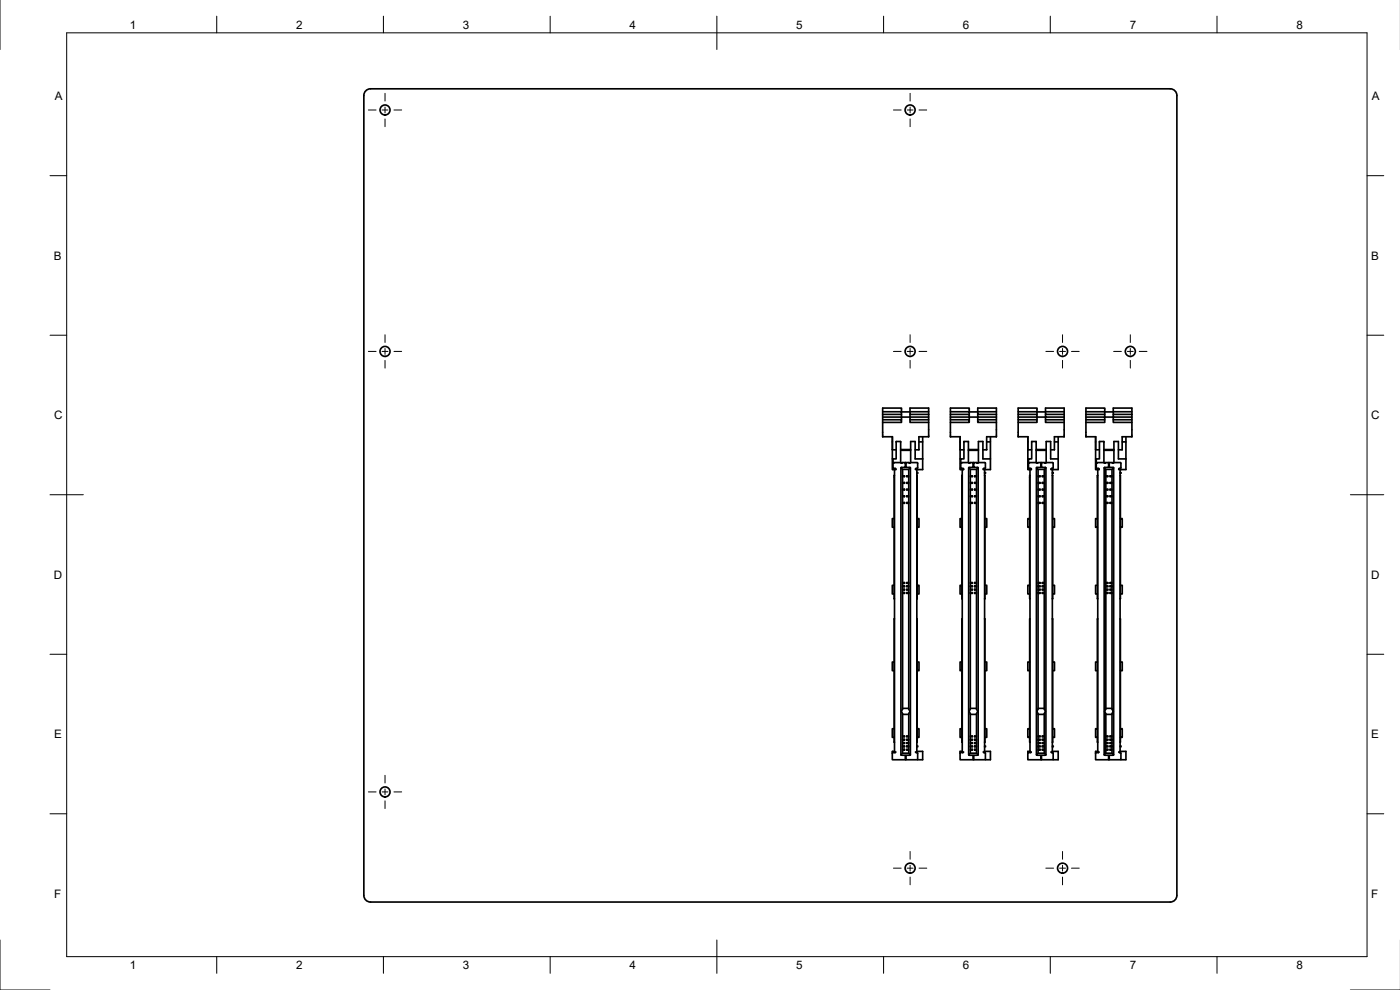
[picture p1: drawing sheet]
<svg xmlns="http://www.w3.org/2000/svg" width="420mm" height="297mm" viewBox="0 0 420 297" stroke-linecap="round" stroke-linejoin="round" font-family="sans-serif">
<defs><g id="words">
<g font-size="3.5">
<text x="39" y="8.6">1</text>
<text x="88.9" y="8.6">2</text>
<text x="138.9" y="8.6">3</text>
<text x="188.9" y="8.6">4</text>
<text x="239" y="8.6">5</text>
<text x="288.9" y="8.6">6</text>
<text x="339" y="8.6">7</text>
<text x="389.1" y="8.6">8</text>
<text x="16.4" y="30">A</text>
<text x="411.7" y="30">A</text>
<text x="16.2" y="77.9">B</text>
<text x="411.5" y="77.9">B</text>
<text x="16.3" y="125.8">C</text>
<text x="411.5" y="125.8">C</text>
<text x="16.2" y="173.6">D</text>
<text x="411.5" y="173.6">D</text>
<text x="16.3" y="221.5">E</text>
<text x="411.5" y="221.5">E</text>
<text x="16.3" y="269.4">F</text>
<text x="411.5" y="269.4">F</text>
<text x="39" y="290.8">1</text>
<text x="88.9" y="290.8">2</text>
<text x="138.9" y="290.8">3</text>
<text x="188.9" y="290.8">4</text>
<text x="239" y="290.8">5</text>
<text x="288.9" y="290.8">6</text>
<text x="339" y="290.8">7</text>
<text x="389.1" y="290.8">8</text>
</g>
</g></defs>
<!-- layer: Visible -->
<g fill="none" stroke="#000" stroke-width=".5">
<path d="M109.8 27.2l1.4-.6h240a2 2 0 0 1 2 2v240a2 2 0 0 1-2 2h-240a2 2 0 0 1-2-2v-240zM264.9 124.3h5.6v.8h2.6v.8h5.6M264.9 125.9h5.6v.8h-5.6M264.9 125.1h5.6v.8M264.9 123.5h5.6v.8M267.8 137.7v3.2h.2v-.6M267.8 131.1v6.6h.2M267.8 132.6h.1M267.8 131v4h1.2M268 139l.1 1.5 .7 .2-.8 .2M268 139l.2-.2h2.2l.2 .2 .2-.2h.9v1.4l-1.3 .2v86l1.3 .2v1.3M270.3 138.8v-6.3h-1.3v5.2h-1v1.3"/>
<path d="M270.3 135.1h3M270.4 138.9h.4M271.7 138.8h.2M272.8 138.9h.4M273.1 122.4h5.6v1.9h-5.6zM273.1 124.3v.8h5.6M273.1 125.9v.8h5.6M273.3 134.9l-3 .1M275.8 131v4h-1.2M275.8 132.6h1.1M276.9 137.7h-2.3v-5.2h-1.3v6.3M276.9 131.1v6.6"/>
<path d="M276.9 137.7v3.2h-1.8M278.7 123.5h-8.2v-1.1h-5.6v8.7h2.9M278.7 124.3v6.8h-2.9M285.2 124.3h5.7v.8h2.5v.8h5.6M285.2 125.9h5.7v.8h-5.7M285.2 125.1h5.7v.8M285.2 123.5h5.7v.8M288.1 137.7v3.2h.2v-.6M288.1 131.1v6.6h.2M288.1 132.6h.1M288.2 131v4h1.1M288.3 139l.1 1.5 .8 .2-.9 .2"/>
<path d="M288.3 139l.2-.2h2.2l.2 .2 .2-.2h.9v1.4l-1.3 .2v86l1.3 .2v1.3M290.6 138.8v-6.3h-1.3v5.2h-1v1.3M290.6 135.1h3M290.8 138.9h.3M292 138.8h.2M293.2 138.9h.3M293.4 122.4h5.6v1.9h-5.6zM293.4 124.3v.8h5.6M293.4 125.9v.8h5.6M293.6 134.9l-3 .1M296.1 131v4h-1.1M296.1 132.6h1.1"/>
<path d="M297.2 137.7h-2.2v-5.2h-1.4v6.3M297.2 131.1v6.6M297.2 137.7v3.2h-1.8M299 123.5h-8.1v-1.1h-5.7v8.7h3M299 124.3v6.8h-2.9M305.6 124.3h5.6v.8h2.6v.8h5.6M305.6 125.9h5.6v.8h-5.6M305.6 125.1h5.6v.8M305.6 123.5h5.6v.8M308.5 137.7v3.2h.2v-.6M308.5 131.1v6.6h.2M308.5 132.6h.1"/>
<path d="M308.5 131v4h1.1M308.7 139v1.5l.8 .2-.8 .2M308.7 139l.2-.2h2.2l.2 .2 .2-.2h.9v1.4l-1.4 .2v86l1.4 .2v1.3M311 138.8v-6.3h-1.4v5.2h-.9v1.3M311 135.1h3M311.1 138.9h.3M312.4 138.8h.2M313.5 138.9h.3M313.8 122.4h5.6v1.9h-5.6zM313.8 124.3v.8h5.6M313.8 125.9v.8h5.6M314 134.9l-3 .1"/>
<path d="M316.4 131v4h-1.1M316.4 132.6h1.2M317.6 137.7h-2.3v-5.2h-1.3v6.3M317.6 131.1v6.6M317.6 137.7v3.2h-1.8M319.4 123.5h-8.2v-1.1h-5.6v8.7h2.9M319.4 124.3v6.8h-3M325.9 124.3h5.7v.8h2.5v.8h5.6M325.9 125.9h5.7v.8h-5.7M325.9 125.1h5.7v.8M325.9 123.5h5.7v.8M328.8 137.7v3.2h.2v-.6"/>
<path d="M328.8 131.1v6.6h.2M328.8 132.6h.1M328.8 131v4h1.2M329 139l.1 1.5 .7 .2-.8 .2M329 139l.2-.2h2.2l.2 .2 .2-.2h.9v1.4l-1.3 .2v86l1.3 .2v1.3M331.3 138.8v-6.3h-1.3v5.2h-1v1.3M331.3 135.1h3M331.4 138.9h.4M332.7 138.8h.2M333.8 138.9h.4M334.1 122.4h5.6v1.9h-5.6zM334.1 124.3v.8h5.6"/>
<path d="M334.1 125.9v.8h5.6M334.3 134.9l-3 .1M336.8 131v4h-1.2M336.8 132.6h1.1M337.9 137.7h-2.3v-5.2h-1.3v6.3M337.9 131.1v6.6M337.9 137.7v3.2h-1.8M339.7 123.5h-8.1v-1.1h-5.7v8.7h2.9M339.7 124.3v6.8h-2.9M268.3 155.6h-.5v2.6h.5M268.4 142.6v37.1M268.4 140.9v84.5"/>
<path d="M270.5 140.4l.4 .4-.1 72.2a.85 .85 0 0 0 .1 1.2v11.8M270.9 146.8h.6v.2h-.6M270.9 148.8h.6v.2h-.6M270.9 150.8h.6v.2h-.6M270.9 142.8h.6v.2h-.6M270.9 144.8h.6v.2h-.6M272.7 140.8l.1 72.2a.85 .85 0 0 1-.1 1.2v11.8M272.7 144.8h-.6v.2h.6M272.7 146.8h-.6v.2h.6M272.7 148.8h-.6v.2h.6M272.7 142.8h-.6v.2h.6M272.7 150.8h-.6v.2h.6"/>
<path d="M273.1 140.4l-.4 .4h-1.8M275.1 140.9l-.3-.2 .6-.4-.1-1.5h-2.1l-.2 .2-.2-.2h-.9v1.4l1.3 .2v86l-1.3 .2v1.3h3.5v-1.9l-.6-.4M275.2 142.6v37.1M275.2 140.9l-.1 84.9M275.3 155.6h.5v2.6h-.5M288.7 155.6h-.6v2.6h.6M288.8 142.6v37.1M288.8 140.9v84.5M290.8 140.4l.4 .4-.1 72.2a.85 .85 0 0 0 .1 1.2v11.8M291.2 146.8h.6v.2h-.6M291.2 148.8h.6v.2h-.6M291.2 150.8h.6v.2h-.6"/>
<path d="M291.2 142.8h.6v.2h-.6M291.2 144.8h.6v.2h-.6M293.1 140.8l.1 72.2a.85 .85 0 0 1-.1 1.2v11.8M293.1 144.8h-.6v.2h.6M293.1 146.8h-.6v.2h.6M293.1 148.8h-.6v.2h.6M293.1 142.8h-.6v.2h.6M293.1 150.8h-.6v.2h.6M293.5 140.4l-.4 .4h-1.9M295.4 140.9l-.3-.2 .6-.4v-1.5h-2.2l-.2 .2-.2-.2h-.9v1.4l1.4 .2v86l-1.4 .2v1.3h3.5v-1.9l-.6-.4M295.5 142.6v37.1M295.5 140.9l-.1 84.9"/>
<path d="M295.6 155.6h.5v2.6h-.5M309 155.6h-.5v2.6h.5M309.1 142.6v37.1M309.1 140.9v84.5M311.1 140.4l.4 .4-.1 72.2a.85 .85 0 0 0 .1 1.2v11.8M311.5 146.8h.6v.2h-.6M311.5 148.8h.6v.2h-.6M311.5 150.8h.6v.2h-.6M311.5 142.8h.6v.2h-.6M311.5 144.8h.6v.2h-.6M313.4 140.8l.1 72.2a.85 .85 0 0 1-.1 1.2v11.8M313.4 144.8h-.6v.2h.6"/>
<path d="M313.4 146.8h-.6v.2h.6M313.4 148.8h-.6v.2h.6M313.4 142.8h-.6v.2h.6M313.4 150.8h-.6v.2h.6M313.8 140.4l-.4 .4h-1.9M315.8 140.9l-.4-.2 .7-.4-.1-1.5h-2.1l-.2 .2-.2-.2h-.9v1.4l1.3 .2v86l-1.3 .2v1.3h3.5v-1.9l-.7-.4M315.8 142.6v37.1M315.8 140.9v84.9M315.9 155.6h.6v2.6h-.6M329.3 155.6h-.5v2.6h.5M329.4 142.6v37.1M329.4 140.9v84.5"/>
<path d="M331.5 140.4l.4 .4-.1 72.2a.85 .85 0 0 0 .1 1.2v11.8M331.9 146.8h.6v.2h-.6M331.9 148.8h.6v.2h-.6M331.9 150.8h.6v.2h-.6M331.9 142.8h.6v.2h-.6M331.9 144.8h.6v.2h-.6M333.7 140.8l.1 72.2a.85 .85 0 0 1-.1 1.2v11.8M333.7 144.8h-.6v.2h.6M333.7 146.8h-.6v.2h.6M333.7 148.8h-.6v.2h.6M333.7 142.8h-.6v.2h.6M333.7 150.8h-.6v.2h.6"/>
<path d="M334.1 140.4l-.4 .4h-1.8M336.1 140.9l-.3-.2 .6-.4-.1-1.5h-2.1l-.2 .2-.2-.2h-.9v1.4l1.3 .2v86l-1.3 .2v1.3h3.5v-1.9l-.6-.4M336.2 142.6v37.1M336.2 140.9l-.1 84.9M336.3 155.6h.5v2.6h-.5M268.3 175.6h-.5v2.6h.5M270.9 176.8h.6v.2h-.6M270.9 174.8h.6v.2h-.6M270.9 175.8h.6v.2h-.6v-.2M270.9 177.8h.6v.2h-.6v-.2M270.9 176h.1M270.9 178h.1"/>
<path d="M272.1 175.8h.6v.2h-.6zM272.7 176h.1M272.7 175.8h.1M272.7 176.8h-.6v.2h.6M272.7 174.8h-.6v.2h.6M272.7 177.8h-.6v.2h.6M275.3 175.6h.5v2.6h-.5M288.7 175.6h-.6v2.6h.6M291.2 176.8h.6v.2h-.6M291.2 174.8h.6v.2h-.6M291.2 175.8h.6v.2h-.6v-.2M291.2 177.8h.6v.2h-.6v-.2"/>
<path d="M291.2 176h.1M291.2 178h.1M292.5 175.8h.5v.2h-.5zM293 176h.1M293 175.8h.1M293.1 176.8h-.6v.2h.6M293.1 174.8h-.6v.2h.6M293.1 177.8h-.6v.2h.6M295.6 175.6h.5v2.6h-.5M309 175.6h-.5v2.6h.5M311.5 176.8h.6v.2h-.6M311.5 174.8h.6v.2h-.6"/>
<path d="M311.5 175.8h.6v.2h-.5v-.2M311.5 177.8h.6v.2h-.5v-.2M311.5 176h.1M311.5 178h.1M312.8 175.8h.6v.2h-.6zM313.4 176h.1M313.4 175.8h.1M313.4 176.8h-.6v.2h.6M313.4 174.8h-.6v.2h.6M313.4 177.8h-.6v.2h.6M315.9 175.6h.6v2.6h-.6M329.3 175.6h-.5v2.6h.5"/>
<path d="M331.9 176.8h.6v.2h-.6M331.9 174.8h.6v.2h-.6M331.9 175.8h.6v.2h-.6v-.2M331.9 177.8h.6v.2h-.6v-.2M331.9 176h.1M331.9 178h.1M333.1 175.8h.6v.2h-.6zM333.7 176h.1M333.7 175.8h.1M333.7 176.8h-.6v.2h.6M333.7 174.8h-.6v.2h.6M333.7 177.8h-.6v.2h.6"/>
<path d="M336.3 175.6h.5v2.6h-.5M268.3 198.6h-.5v2.6h.5M268.3 185.7v36.9M268.4 185.7h.1M268.4 185.7h-.1M275.2 185.7l.1 36.9M275.3 198.6h.5v2.6h-.5M288.7 198.6h-.6v2.6h.6M288.7 185.7v36.9M288.7 185.7h.1M295.5 185.7l.1 36.9M295.6 198.6h.5v2.6h-.5"/>
<path d="M309 198.6h-.5v2.6h.5M309 185.7v36.9M309.1 185.7h.1M309.1 185.7h-.1M315.8 185.7l.1 36.9M315.9 198.6h.6v2.6h-.6M329.3 198.6h-.5v2.6h.5M329.3 185.7v36.9M329.4 185.7h.1M329.4 185.7h-.1M336.2 185.7l.1 36.9M336.3 198.6h.5v2.6h-.5"/>
<path d="M268.3 218.6h-.5v2.6h.5M270.9 214.3h1.8M270.9 212.5h1.8M275.3 218.6h.5v2.6h-.5M288.7 218.6h-.6v2.6h.6M291.2 214.3h1.9M291.2 212.5h1.9M295.6 218.6h.5v2.6h-.5M309 218.6h-.5v2.6h.5M311.5 214.3h1.9M311.5 212.5h1.9M315.9 218.6h.6v2.6h-.6"/>
<path d="M329.3 218.6h-.5v2.6h.5M331.9 214.3h1.8M331.9 212.5h1.8M336.3 218.6h.5v2.6h-.5M267.8 226v1.9h4.1M268.3 222.6l.1 .1M268.4 222.7h.1M268.5 225.8v-.4h-.7v.6M268.8 225.6l-1 .4M270.5 226.4l.4-.4h1.8l.4 .4M270.9 222.8h.6v.3h-.6M270.9 221.8h.6v.3h-.6"/>
<path d="M270.9 220.8h.6v.3h-.6M270.9 223.8h.6v.3h-.6v-.3M270.9 224.8h.6v.3h-.6M270.9 224.1h.1M270.9 221.8v.3M272.1 221.8h.6v.3h-.6zM272.1 223.8h.6v.3h-.6zM272.7 222.1h.1M272.7 223.8h.1M272.7 224.1h.1M272.7 222.8h-.6v.3h.6M272.7 220.8h-.6v.3h.6"/>
<path d="M272.7 224.8h-.6v.3h.6M275.1 225.4h1.8v2.5h-1.5M275.3 222.6l-.1 .1M288.1 226v1.9h4.1M288.7 222.6v.1M288.7 222.7h.1M288.8 225.8v-.4h-.7v.6M289.2 225.6l-1.1 .4M290.8 226.4l.4-.4h1.9l.4 .4M291.2 222.8h.6v.3h-.6M291.2 221.8h.6v.3h-.6M291.2 220.8h.6v.3h-.6"/>
<path d="M291.2 223.8h.6v.3h-.6v-.3M291.2 224.8h.6v.3h-.6M291.2 224.1h.1M291.2 221.8v.3M292.5 221.8h.6l-.1 .3h-.5zM292.5 223.8h.5v.3h-.5zM293 222.1h.1M293 223.8h.1M293 224.1h.1M293.1 222.8h-.6v.3h.6M293.1 220.8h-.6v.3h.6M293.1 224.8h-.6v.3h.6"/>
<path d="M295.4 225.4h1.8v2.5h-1.5M295.6 222.6l-.1 .1M308.5 226v1.9h4.1M309 222.6l.1 .1M309.1 222.7h.1M309.2 225.8v-.4h-.7v.6M309.5 225.6l-1 .4M311.1 226.4l.4-.4h1.9l.4 .4M311.5 222.8h.6v.3h-.6M311.5 221.8h.6v.3h-.6M311.5 220.8h.6v.3h-.6M311.5 223.8h.6v.3h-.5v-.3"/>
<path d="M311.5 224.8h.6v.3h-.6M311.5 224.1h.1M311.6 221.8v.3M312.8 221.8h.6v.3h-.6zM312.8 223.8h.6v.3h-.6zM313.4 222.1h.1M313.4 223.8h.1M313.4 224.1h.1M313.4 222.8h-.6v.3h.6M313.4 220.8h-.6v.3h.6M313.4 224.8h-.6v.3h.6M315.8 225.4h1.8v2.5h-1.5"/>
<path d="M315.9 222.6l-.1 .1M328.8 226v1.9h4.1M329.3 222.6l.1 .1M329.4 222.7h.1M329.5 225.8v-.4h-.7v.6M329.9 225.6l-1.1 .4M331.5 226.4l.4-.4h1.8l.4 .4M331.9 222.8h.6v.3h-.6M331.9 221.8h.6v.3h-.6M331.9 220.8h.6v.3h-.6M331.9 223.8h.6v.3h-.6v-.3M331.9 224.8h.6v.3h-.6"/>
<path d="M331.9 224.1h.1M331.9 221.8v.3M333.1 221.8h.6v.3h-.6zM333.1 223.8h.6v.3h-.6zM333.7 222.1h.1M333.7 223.8h.1M333.7 224.1h.1M333.7 222.8h-.6v.3h.6M333.7 220.8h-.6v.3h.6M333.7 224.8h-.6v.3h.6M336.1 225.4h1.8v2.5h-1.5M336.3 222.6l-.1 .1"/>
<circle cx="115.6" cy="33" r="1.5"/>
<circle cx="273.1" cy="33" r="1.5"/>
<circle cx="115.6" cy="105.4" r="1.5"/>
<circle cx="273.1" cy="105.4" r="1.5"/>
<circle cx="318.9" cy="105.4" r="1.5"/>
<circle cx="339.2" cy="105.4" r="1.5"/>
<circle cx="115.6" cy="237.6" r="1.5"/>
<circle cx="273.1" cy="260.5" r="1.5"/>
<circle cx="318.9" cy="260.5" r="1.5"/>
</g>
<g fill="#000">
<circle cx="268" cy="139" r=".25"/>
<circle cx="288.3" cy="139" r=".25"/>
<circle cx="308.7" cy="139" r=".25"/>
<circle cx="329" cy="139" r=".25"/>
<circle cx="275.2" cy="141.8" r=".25"/>
<circle cx="275.2" cy="142" r=".25"/>
<circle cx="295.5" cy="142" r=".25"/>
<circle cx="295.5" cy="141.8" r=".25"/>
<circle cx="315.8" cy="141.8" r=".25"/>
<circle cx="315.8" cy="142" r=".25"/>
<circle cx="336.2" cy="141.8" r=".25"/>
<circle cx="336.2" cy="142" r=".25"/>
<circle cx="275.2" cy="223.8" r=".25"/>
<circle cx="275.2" cy="224.1" r=".25"/>
<circle cx="295.5" cy="224.1" r=".25"/>
<circle cx="295.5" cy="223.8" r=".25"/>
<circle cx="315.8" cy="223.8" r=".25"/>
<circle cx="315.8" cy="224.1" r=".25"/>
<circle cx="336.2" cy="223.8" r=".25"/>
<circle cx="336.2" cy="224.1" r=".25"/>
</g>
<!-- layer: Border -->
<g fill="none" stroke="#000" stroke-width=".3">
<path d="M0 -.1v15M20 9.9h390.3v277.1h-390.3zM65 4.8v5.1M115.1 4.8v5.1M165.1 4.8v5.1M215.1 4.8v10.1M265.2 4.8v5.1M315.2 4.8v5.1M365.2 4.8v5.1M15 52.7h5M410.3 52.7h5M15 100.6h5"/>
<path d="M410.3 100.6h5M15 148.4h10M405.3 148.4h10M15 196.3h5M410.3 196.3h5M15 244.2h5M410.3 244.2h5M0 282v15h15M65 287v5M115.1 287v5M165.1 287v5M215.1 282v10"/>
<path d="M265.2 287v5M315.2 287v5M365.2 287v5M405.3 297h14.9"/>
</g>
<!-- layer: Center Lines -->
<g fill="none" stroke="#000" stroke-width=".3">
<path d="M110.5 33h2.4M114.7 33h1.7M115.5 28v2.3M115.5 32.1v1.8M115.5 35.7v2.3M118.2 33h2.4M268.1 33h2.4M272.2 33h1.8M273.1 28v2.3M273.1 32.1v1.8M273.1 35.7v2.3M275.8 33h2.3"/>
<path d="M110.5 105.4h2.4M114.7 105.4h1.7M115.5 100.4v2.4M115.5 104.5v1.8M115.5 108.1v2.3M118.2 105.4h2.4M268.1 105.4h2.4M272.2 105.4h1.8M273.1 100.4v2.4M273.1 104.5v1.8M273.1 108.1v2.3M275.8 105.4h2.3"/>
<path d="M313.9 105.4h2.3M318 105.4h1.8M318.9 100.4v2.4M318.9 104.5v1.8M318.9 108.1v2.3M321.6 105.4h2.3M334.2 105.4h2.3M338.3 105.4h1.8M339.2 100.4v2.4M339.2 104.5v1.8M339.2 108.1v2.3M341.9 105.4h2.3"/>
<path d="M110.5 237.6h2.4M114.7 237.6h1.7M115.5 232.6v2.3M115.5 236.7v1.8M118.2 237.6h2.4M115.5 240.3v2.3M273.1 255.5v2.3M273.1 259.6v1.8M318.9 255.5v2.3M318.9 259.6v1.8M268.1 260.5h2.4M272.2 260.5h1.8"/>
<path d="M273.1 263.2v2.3M275.8 260.5h2.3M313.9 260.5h2.3M318 260.5h1.8M318.9 263.2v2.3M321.6 260.5h2.3"/>
</g>
<use href="#words"/>
</svg>
